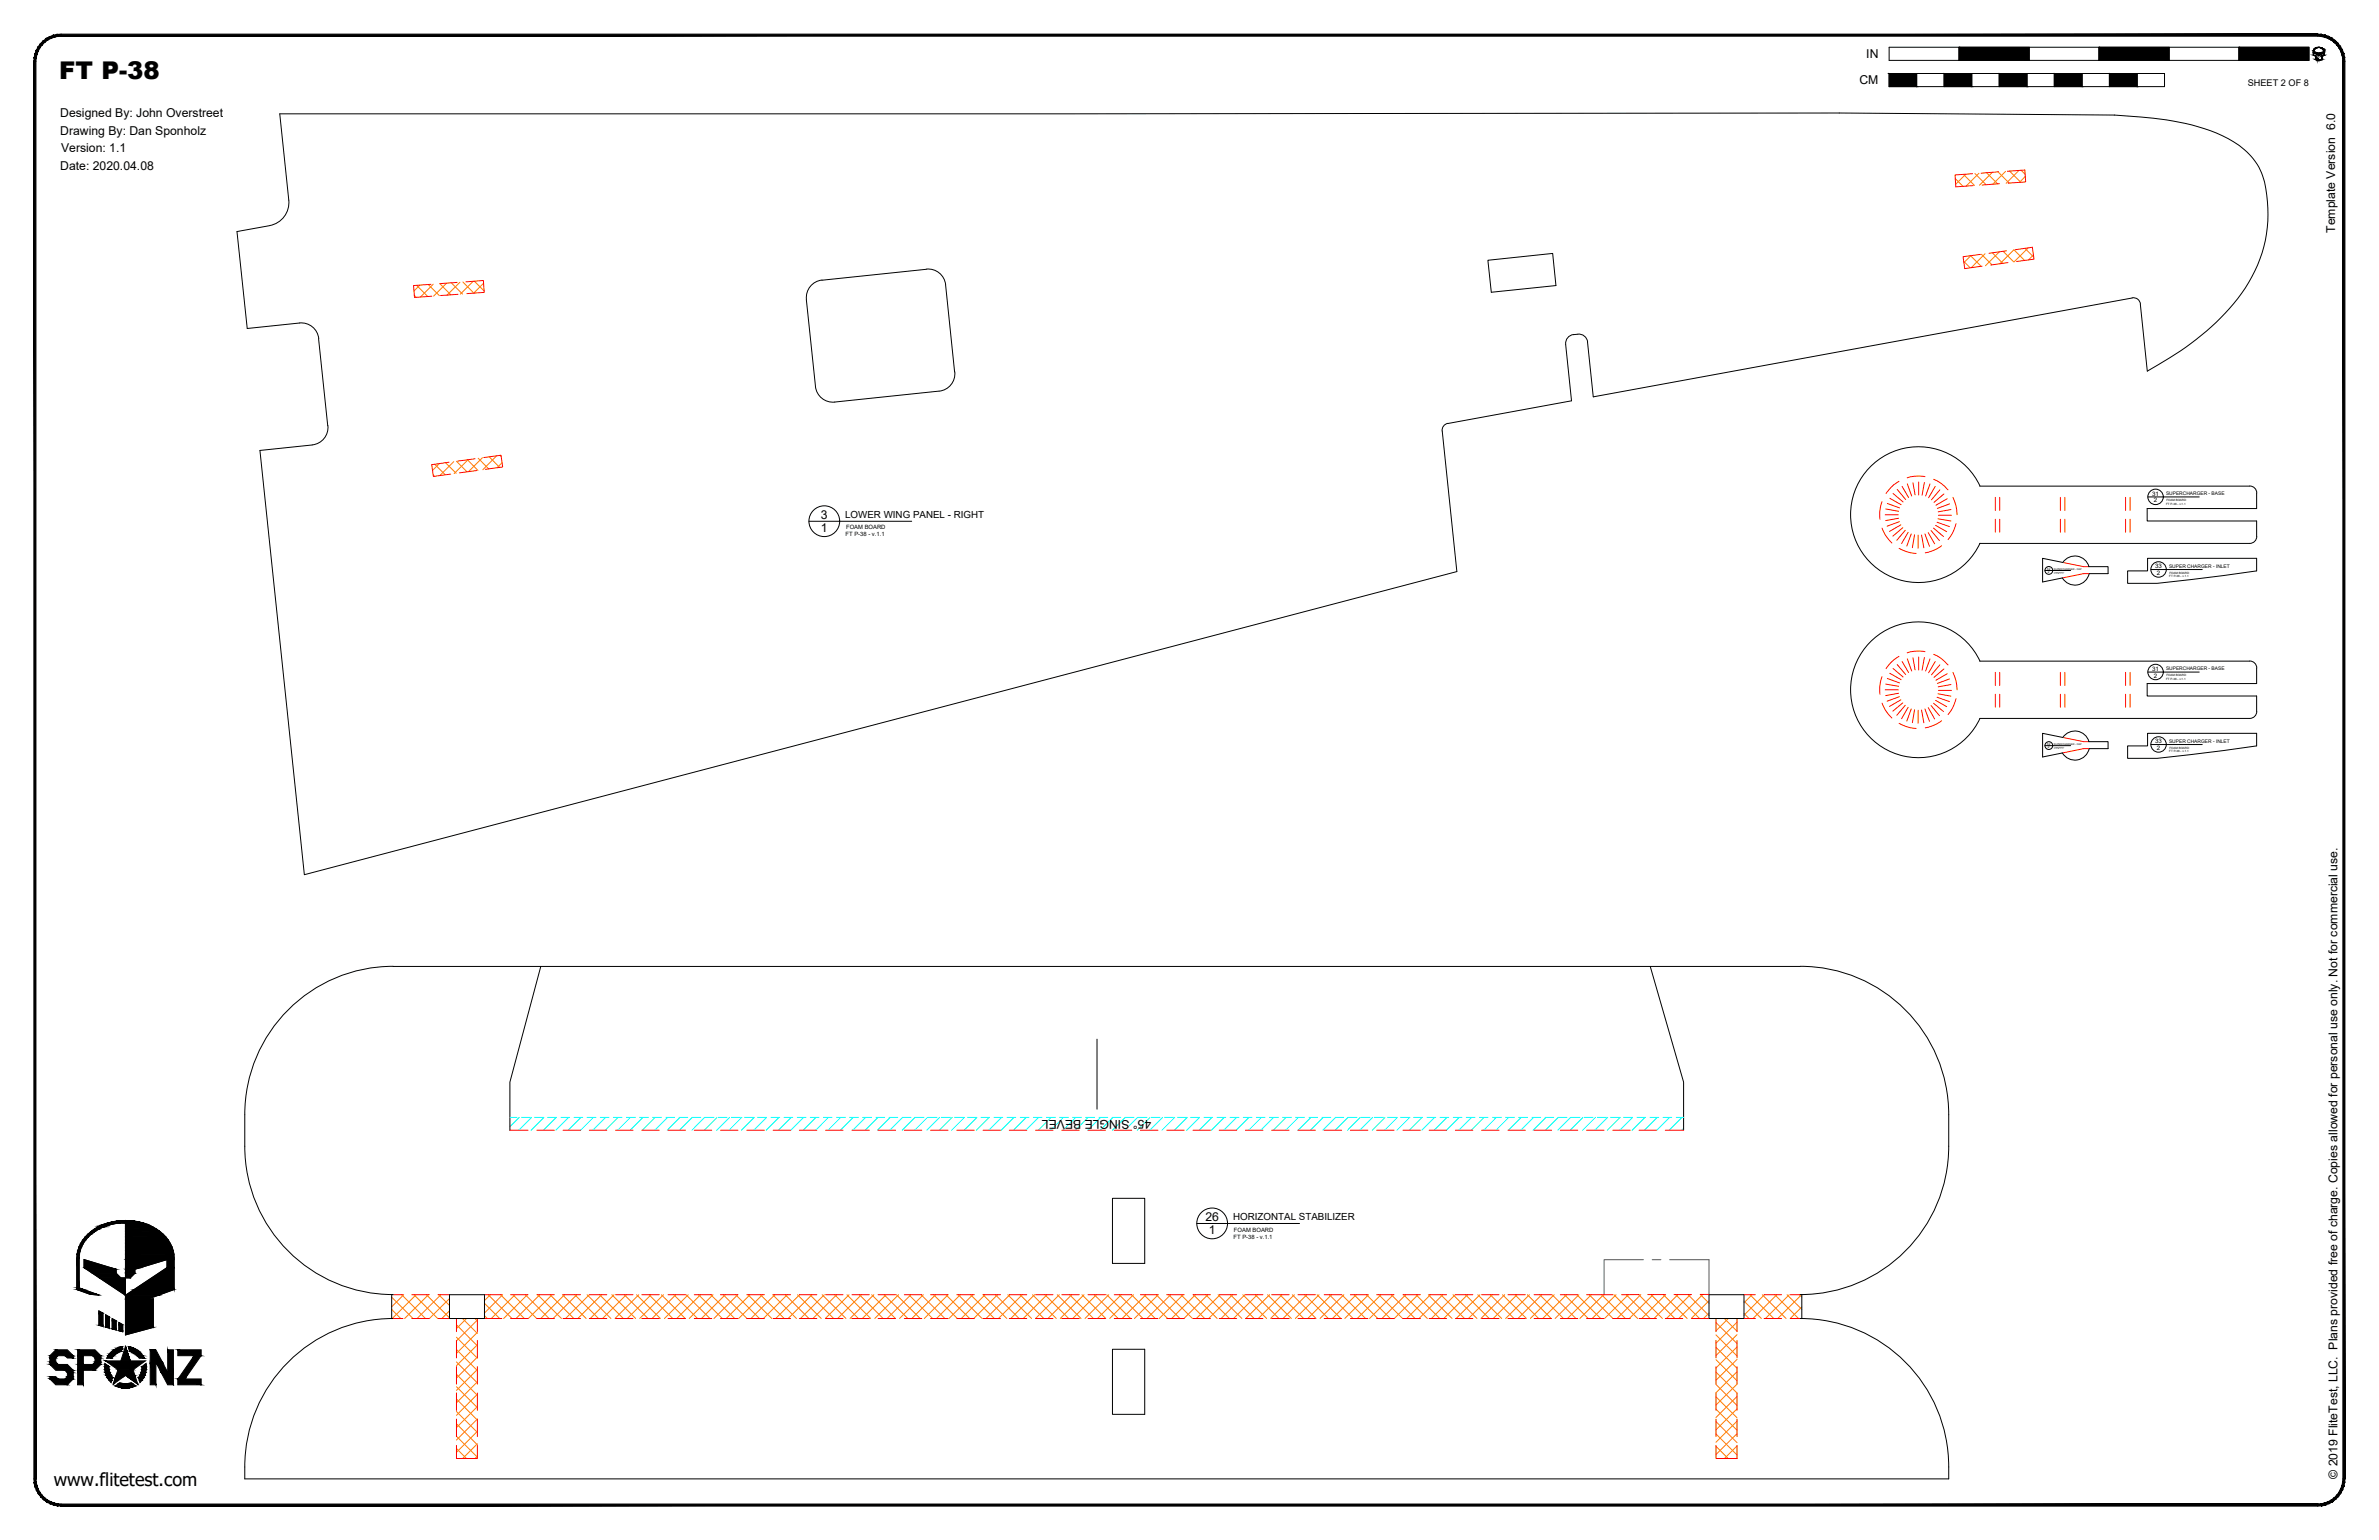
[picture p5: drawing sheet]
<svg xmlns="http://www.w3.org/2000/svg" width="864mm" height="559mm" viewBox="0 0 864 559" stroke-linecap="round" stroke-linejoin="round" font-family="sans-serif">
<defs><g id="words">
<text font-size="8.9" x="21.5" y="28.8">FT P-38</text>
<text font-size="6.6" x="19.5" y="539.1">www.flitetest.com</text>
<g font-size="4.4">
<text x="677.5" y="21.1">IN</text>
<text x="675" y="30.6">CM</text>
<text x="21.9" y="42.5">Designed By: John Overstreet</text>
<text x="21.9" y="48.9">Drawing By: Dan Sponholz</text>
<text x="22.2" y="55.3">Version: 1.1</text>
<text x="21.9" y="61.7">Date: 2020.04.08</text>
<text x="847.7" y="84.5" transform="rotate(-90 847.7 84.5)">Template Version 6.0</text>
<text x="298" y="188.4">3</text>
<text x="298" y="193.1">1</text>
<text x="417.9" y="406.2" transform="rotate(-180 417.9 406.2)">45° SINGLE BEVEL</text>
<text x="437.6" y="443.2">26</text>
<text x="438.8" y="447.9">1</text>
<text x="848.5" y="536.6" transform="rotate(-90 848.5 536.6)">© 2019 FliteTest, LLC. Plans provided free of charge. Copies allowed for personal use only. Not for commercial use.</text>
</g>
<g font-size="3.5">
<text x="306.8" y="188">LOWER WING PANEL - RIGHT</text>
<text x="447.6" y="442.9">HORIZONTAL STABILIZER</text>
</g>
<text font-size="3.3" x="816" y="31.1">SHEET 2 OF 8</text>
<g font-size="2.2">
<text x="781.2" y="179.9">31</text>
<text x="781.8" y="182.3">2</text>
<text x="782.3" y="206.3">33</text>
<text x="783" y="208.6">2</text>
<text x="781.2" y="243.5">31</text>
<text x="781.8" y="245.9">2</text>
<text x="782.3" y="269.8">33</text>
<text x="783" y="272.1">2</text>
</g>
<g font-size="2.1">
<text x="306.9" y="194.6">FT P-38 - v.1.1</text>
<text x="307.1" y="192.1">FOAM BOARD</text>
<text x="447.8" y="449.4">FT P-38 - v.1.1</text>
<text x="447.9" y="446.9">FOAM BOARD</text>
</g>
<g font-size="1.8">
<text x="786.3" y="179.8">SUPERCHARGER - BASE</text>
<text x="787.4" y="206.1">SUPER CHARGER - INLET</text>
<text x="786.3" y="243.3">SUPERCHARGER - BASE</text>
<text x="787.4" y="269.6">SUPER CHARGER - INLET</text>
</g>
<g font-size="1.1">
<text x="786.3" y="183.1">FT P-38 - v.1.1</text>
<text x="786.4" y="181.8">FOAM BOARD</text>
<text x="743.1" y="206.8">32</text>
<text x="743.4" y="208">2</text>
<text x="787.5" y="209.4">FT P-38 - v.1.1</text>
<text x="787.5" y="208.1">FOAM BOARD</text>
<text x="786.4" y="245.3">FOAM BOARD</text>
<text x="786.3" y="246.6">FT P-38 - v.1.1</text>
<text x="743.1" y="270.4">32</text>
<text x="743.4" y="271.6">2</text>
<text x="787.5" y="272.9">FT P-38 - v.1.1</text>
<text x="787.5" y="271.6">FOAM BOARD</text>
</g>
<g font-size=".9">
<text x="745.6" y="206.8">SUPERCHARGER - CAP</text>
<text x="745.6" y="270.3">SUPERCHARGER - CAP</text>
</g>
<g font-size=".5">
<text x="745.7" y="208.4">FT P-38 - v.1.1</text>
<text x="745.7" y="207.8">FOAM BOARD</text>
<text x="745.7" y="271.9">FT P-38 - v.1.1</text>
<text x="745.7" y="271.3">FOAM BOARD</text>
</g>
</g></defs>
<!-- layer: 05 REFERENCE -->
<path d="M596.6 457.1h-14.3v12.7M599.7 457.1h3.2M606.1 457.1h14.3v12.6" fill="none" stroke="#0f0" stroke-width=".36"/>
<!-- layer: 01 CUT -->
<g fill="none" stroke="#000" stroke-width=".36">
<path d="M97.8 81.9l-11.8 2.1 3.7 35.2 19-2M97.9 81.9a8.5 8.5 0 0 0 6.9-9.3l-3.2-31.3 566.1-.3 99.9 .8a137.4 137.4 0 0 1 28 3.5 46.2 46.2 0 0 1 20 9.7 22.5 22.5 0 0 1 7.3 15.8 50.8 50.8 0 0 1-15.2 42.9 109.9 109.9 0 0 1-28.2 21l-2.5-24.3M336.3 97.7l-37.9 3.9a6.4 6.4 0 0 0-5.7 7M336.3 97.6a6.4 6.4 0 0 1 7 5.7M540.1 94.4l23.5-2.4 1.2 11.6-23.4 2.4zM108.7 117.2a6.4 6.4 0 0 1 7 5.7M292.7 108.7l3.3 31.5a6.4 6.4 0 0 0 7 5.7l37.9-4M343.3 103.4l3.2 31.6M774 108.1l-195.6 35.9-2.1-19.9M774 108.1a2.56 2.56 0 0 1 3 2.2M115.6 122.9l3.4 31.6M346.6 134.9a6.4 6.4 0 0 1-5.7 7"/>
<path d="M568.3 125l2.2 20.4-44.9 8.2-1 .4-.7 .8-.4 1.6 5.4 51-418.4 110-16.1-154 19-2a6.4 6.4 0 0 0 5.6-7M572.8 121.3a3.5 3.5 0 0 0-4.4 3.6M572.8 121.2a3.2 3.2 0 0 1 3.5 2.9M718.7 176.4h97.9M718.7 176.3a24.6 24.6 0 0 0-37.6-8.9 24.6 24.6 0 0 0 0 38.7 24.6 24.6 0 0 0 37.6-9M816.7 176.3l1.6 .6 .7 .9 .2 1.1M819.2 178.9v5.6h-39.8v4.5h39.8v6.2l-.9 1.4-1 .5-98.6 .1M748.8 204.1l-7.3-1.5v8.6l7.1-1.5M748.9 204.1a5.3 5.3 0 0 1 5.2-2.3 5.3 5.3 0 0 1 4.2 3.8M758.3 205.6h7v2.5h-6.9M758.4 208.1a5.3 5.3 0 0 1-4.3 4.1 5.3 5.3 0 0 1-5.5-2.5M772.3 207.2h7.3v-4.6h39.6v4.6l-12 1.6-24.1 2.9h-10.8z"/>
<path d="M718.7 239.9l98-.1 1.6 .6a2.33 2.33 0 0 1 .9 2v5.6h-39.8v4.6h39.8v5.6M718.7 239.9a24.6 24.6 0 0 0-37.6-8.9 24.6 24.6 0 0 0 0 38.6 24.6 24.6 0 0 0 37.6-8.9M819.2 258.1l-.2 1.2-.7 .8-1.6 .6h-98M748.8 267.6l-7.3-1.5v8.6l7.1-1.5M748.9 267.6a5.3 5.3 0 0 1 5.2-2.3 5.3 5.3 0 0 1 4.2 3.8M758.3 269.1h7v2.6h-6.9M758.4 271.6a5.3 5.3 0 0 1-4.3 4.2 5.3 5.3 0 0 1-5.5-2.6M772.3 270.7h7.3v-4.6h39.6v4.6l-12 1.6-24.1 2.9h-10.8zM196.3 350.7l-11.2 42v17.4M599.1 350.7l12.1 42v17.4M398.2 377.1v25.4M403.8 434.8h11.7v23.6h-11.7z"/>
<path d="M142.2 469.8v8.6M142.7 469.7a53.9 53.9 0 0 1-53.8-53.8 81.2 81.2 0 0 1 1.9-25.7 53.9 53.9 0 0 1 51.9-39.6l510.8 .1a53.8 53.8 0 0 1 53.9 53.8 81.2 81.2 0 0 1-1.9 25.7 53.9 53.9 0 0 1-51.9 39.5M142.7 478.4a54.1 54.1 0 0 0-53.8 58.2h618.5a54.1 54.1 0 0 0-53.8-58.2M163.2 469.8h12.7v8.6h-12.7zM620.4 469.8h12.7v8.6h-12.7zM654.1 469.8v8.6M403.8 489.6h11.7v23.6h-11.7z"/>
</g>
<!-- layer: 04 BEVEL -->
<g fill="none" stroke="#0ff" stroke-width=".36">
<path d="M185.1 405.5h2.6M188.5 405.5l-3.4 3.3M189.3 405.5h3.2M192.9 405.5l-4.6 4.6M194.1 405.5h3.2M197.5 405.5l-4.7 4.6M198.8 405.5h3.2M201.9 405.5l-4.6 4.6M203.6 405.5h3.2M206.4 405.5l-4.6 4.6M208.4 405.5h3.1M210.9 405.5l-4.7 4.6"/>
<path d="M213.1 405.5h3.2M215.4 405.5l-4.7 4.6M217.9 405.5h3.2M219.9 405.5l-4.7 4.6M222.7 405.5h3.1M224.4 405.5l-4.7 4.6M227.4 405.5h3.2M228.9 405.5l-4.7 4.6M232.2 405.5h3.2M233.4 405.5l-4.7 4.6M236.9 405.5h3.2M237.8 405.5l-4.6 4.6"/>
<path d="M241.7 405.5h3.2M242.4 405.5l-4.7 4.6M246.5 405.5h3.1M246.8 405.5l-4.6 4.6M251.2 405.5h3.2M251.3 405.5l-4.6 4.6M255.8 405.5l-4.6 4.6M256 405.5h3.2M260.3 405.5l-4.7 4.6M260.8 405.5h3.1M264.8 405.5l-4.6 4.6M265.5 405.5h3.2"/>
<path d="M269.3 405.5l-4.7 4.6M270.3 405.5h3.2M273.8 405.5l-4.7 4.6M275 405.5h3.3l-4.7 4.6M279.9 405.5h3.1M282.8 405.5l-4.7 4.6M284.6 405.5h3.2M287.2 405.5l-4.6 4.6M289.4 405.5h3.2M291.8 405.5l-4.7 4.6M294.1 405.5h3.2M296.2 405.5l-4.6 4.6"/>
<path d="M298.9 405.5h3.2M300.7 405.5l-4.6 4.6M303.7 405.5h3.1M305.2 405.5l-4.7 4.6M308.4 405.5h3.2M309.7 405.5l-4.6 4.6M313.2 405.5h3.2M314.2 405.5l-4.7 4.6M318 405.5h3.1M318.7 405.5l-4.7 4.6M322.7 405.5h3.2M323.2 405.5l-4.7 4.6"/>
<path d="M327.5 405.5h3.2M327.7 405.5l-4.7 4.6M332.1 405.5l-4.6 4.6M332.2 405.5h3.2M336.7 405.5l-4.7 4.6M337 405.5h3.2M341.1 405.5l-4.6 4.6M341.8 405.5h3.1M345.6 405.5l-4.6 4.6M346.5 405.5h3.2M350.1 405.5l-4.7 4.6M351.3 405.5h3.2"/>
<path d="M354.6 405.5l-4.6 4.6M356.1 405.5h3.1M359.1 405.5l-4.7 4.6M360.8 405.5h3.2M363.6 405.5l-4.7 4.6M365.6 405.5h3.2M368.1 405.5l-4.7 4.6M370.3 405.5h3.2M372.6 405.5l-4.7 4.6M375.1 405.5h3.2M377 405.5l-4.6 4.6M379.9 405.5h3.1"/>
<path d="M381.6 405.5l-4.7 4.6M384.6 405.5h3.2M386 405.5l-4.6 4.6M389.4 405.5h3.2M390.5 405.5l-4.6 4.6M394.2 405.5h3.1M395 405.5l-4.6 4.6M398.9 405.5h3.2M399.5 405.5l-4.6 4.6M403.7 405.5h3.2M404 405.5l-4.6 4.6M411.6 405.5h-3.1l-4.7 4.6"/>
<path d="M413 405.5l-4.7 4.6M413.2 405.5h3.2M417.5 405.5l-4.7 4.6M418 405.5h3.1M422 405.5l-4.7 4.6M422.7 405.5h3.2M426.5 405.5l-4.7 4.6M427.5 405.5h3.2M431 405.5l-4.7 4.6M432.3 405.5h3.1l-4.6 4.6M437 405.5h3.2M440 405.5l-4.7 4.6"/>
<path d="M441.8 405.5h3.2M444.4 405.5l-4.6 4.6M446.5 405.5h3.2M448.9 405.5l-4.6 4.6M451.3 405.5h3.2M453.4 405.5l-4.7 4.6M456.1 405.5h3.2M457.9 405.5l-4.7 4.6M460.8 405.5h3.2M462.4 405.5l-4.7 4.6M465.6 405.5h3.2M466.9 405.5l-4.7 4.6"/>
<path d="M470.4 405.5h3.1M471.4 405.5l-4.7 4.6M475.1 405.5h3.2M475.9 405.5l-4.7 4.6M479.9 405.5h3.2M480.3 405.5l-4.6 4.6M484.7 405.5h3.1M484.8 405.5l-4.6 4.6M489.3 405.5l-4.6 4.6M489.4 405.5h3.2M493.8 405.5l-4.6 4.6M494.2 405.5h3.2"/>
<path d="M498.3 405.5l-4.7 4.6M498.9 405.5h3.2M502.8 405.5l-4.7 4.6M503.7 405.5h3.2M507.3 405.5l-4.7 4.6M508.5 405.5h3.1M511.8 405.5l-4.7 4.6M513.2 405.5h3.2M516.3 405.5l-4.7 4.6M518 405.5h3.2M520.8 405.5l-4.7 4.6M522.8 405.5h3.1"/>
<path d="M525.2 405.5l-4.6 4.6M527.5 405.5h3.2M529.7 405.5l-4.6 4.6M532.3 405.5h3.2M534.2 405.5l-4.7 4.6M537 405.5h3.2M538.7 405.5l-4.6 4.6M541.8 405.5h3.2M543.2 405.5l-4.6 4.6M546.6 405.5h3.1M547.7 405.5l-4.7 4.6M551.3 405.5h3.2"/>
<path d="M552.2 405.5l-4.6 4.6M556.1 405.5h3.2M556.7 405.5l-4.7 4.6M560.9 405.5h3.1M561.2 405.5l-4.7 4.6M568.8 405.5h-3.1l-4.7 4.6M570.2 405.5l-4.7 4.6M570.4 405.5h3.2M574.6 405.5l-4.6 4.6M575.1 405.5h3.2M579.2 405.5l-4.7 4.6M579.9 405.5h3.2"/>
<path d="M583.6 405.5l-4.6 4.6M584.7 405.5h3.1M588.1 405.5l-4.6 4.6M589.4 405.5h3.2l-4.7 4.6M594.2 405.5h3.2M597.1 405.5l-4.6 4.6M599 405.5h3.1M601.6 405.5l-4.7 4.6M603.7 405.5h3.2M606.1 405.5l-4.7 4.6M608.5 405.5h2.7M610.6 405.5l-4.7 4.6"/>
<path d="M611.2 409.4l-.8 .7"/>
</g>
<!-- layer: 06 CAVITY -->
<g fill="none" stroke="#ff7f00" stroke-width=".36">
<path d="M709.8 64.8l2.8 2.8M712.8 63.3l4 4M713.6 63.2l-3.7 3.7M716.9 63l4 4M718.4 62.9l-4.7 4.7M721.1 62.7l4.1 4M723.2 62.5l-4.6 4.7M725.3 62.4l4 4M728 62.2l-4.6 4.7M729.5 62.1l4.1 4M732.9 61.8l-4.7 4.7M733.7 61.8l1.4 1.4"/>
<path d="M735.2 64l-2.1 2.2M712.9 94.8l2.3 2.4M715.3 92.8l3.9 3.8M715.4 92.8l-2.5 2.5M719.3 92.3l3.8 3.8M720.6 92.1l-5 5M723.2 91.7l3.9 3.9M725.8 91.4l-5 5M727.2 91.2l3.8 3.8M731 90.7l-5 5M731.1 90.7l3.8 3.8M735.1 90.1l3.2 3.2"/>
<path d="M736.2 90l-5 5M738.2 92.5l-1.8 1.8M150.4 107.1l.7 .8M151.3 103.6l4 4M152.4 103.5l-2.1 2.1M155.4 103.2l4.1 4.1M157.3 103.1l-4.7 4.7M159.6 102.9l4.1 4.1M162.1 102.8l-4.7 4.6M163.8 102.6l4.1 4.1M166.9 102.4l-4.6 4.7M168 102.3l4.1 4.1"/>
<path d="M171.8 102.1l-4.7 4.6M172.2 102l3.5 3.6M175.5 102.8l-3.5 3.6M157.3 172.4l.4 .4M157.8 168.5l3.8 3.8M159.5 168.2l-2.5 2.5M161.7 167.9l3.9 3.8M164.7 167.5l-5.1 5.1M165.7 167.4l3.8 3.8M169.7 166.8l3.8 3.9M169.9 166.8l-5 5M173.6 166.3l3.8 3.8"/>
<path d="M175.1 166.1l-5 5M177.6 165.7l3.8 3.9M180.3 165.4l-5 5M181.5 165.2l.5 .5M182.3 167.9l-1.9 1.8M142.2 475.2l3.3 3.2M142.2 470.7l7.7 7.7M145.8 469.8l8.6 8.6M146.6 469.8l-4.4 4.4M150.3 469.8l8.6 8.6M151.1 469.8l-8.7 8.6M154.8 469.8l8.4 8.4"/>
<path d="M155.5 469.8l-8.6 8.6M159.3 469.8l3.9 3.9M160 469.8l-8.6 8.6M163.2 471.2l-7.3 7.2M163.2 475.7l-2.8 2.7M167.9 478.4l5.4 5.4M169.4 478.4l-3.7 3.7M172.4 478.4l.9 1M173.3 479l-7.6 7.6M175.9 477.4l1 1M175.9 472.9l5.5 5.5M177.2 469.8l8.6 8.6"/>
<path d="M178 469.8l-2.1 2.1M181.7 469.8l8.7 8.6M182.5 469.8l-6.6 6.6M186.2 469.8l8.6 8.6M187 469.8l-8.6 8.6M190.7 469.8l8.6 8.6M191.4 469.8l-8.6 8.6M195.2 469.8l8.6 8.6M196 469.8l-8.7 8.6M199.7 469.8l8.6 8.6M200.4 469.8l-8.6 8.6M204.1 469.8l8.7 8.6"/>
<path d="M204.9 469.8l-8.6 8.6M208.7 469.8l8.6 8.6M209.4 469.8l-8.6 8.6M213.1 469.8l8.7 8.6M213.9 469.8l-8.6 8.6M217.6 469.8l8.7 8.6M218.4 469.8l-8.6 8.6M222.1 469.8l8.6 8.6M222.9 469.8l-8.6 8.6M226.6 469.8l8.7 8.6M227.4 469.8l-8.7 8.6M231.1 469.8l8.6 8.6"/>
<path d="M231.9 469.8l-8.6 8.6M235.6 469.8l8.6 8.6M236.3 469.8l-8.6 8.6M240.1 469.8l8.7 8.6M240.9 469.8l-8.7 8.6M244.6 469.8l8.6 8.6M245.3 469.8l-8.6 8.6M249 469.8l8.7 8.6M249.8 469.8l-8.6 8.6M253.6 469.8l8.6 8.6M254.3 469.8l-8.6 8.6M258 469.8l8.7 8.6"/>
<path d="M258.8 469.8l-8.6 8.6M262.5 469.8l8.7 8.6M263.3 469.8l-8.6 8.6M267.1 469.8l8.6 8.6M267.8 469.8l-8.6 8.6M271.5 469.8l8.7 8.6M272.3 469.8l-8.7 8.6M276 469.8l8.7 8.6M276.8 469.8l-8.7 8.6M280.5 469.8l8.6 8.6M281.3 469.8l-8.7 8.6M285 469.8l8.6 8.6"/>
<path d="M285.8 469.8l-8.7 8.6M289.5 469.8l8.6 8.6M290.3 469.8l-8.7 8.6M294 469.8l8.6 8.6M294.7 469.8l-8.6 8.6M298.5 469.8l8.6 8.6M299.3 469.8l-8.7 8.6M303 469.8l8.6 8.6M303.7 469.8l-8.6 8.6M307.4 469.8l8.7 8.6M308.2 469.8l-8.6 8.6M312 469.8l8.6 8.6"/>
<path d="M312.7 469.8l-8.6 8.6M316.4 469.8l8.7 8.6M317.2 469.8l-8.6 8.6M320.9 469.8l8.7 8.6M321.7 469.8l-8.7 8.6M325.4 469.8l8.6 8.6M326.2 469.8l-8.6 8.6M329.9 469.8l8.6 8.6M330.7 469.8l-8.7 8.6M334.4 469.8l8.6 8.6M335.2 469.8l-8.7 8.6M338.9 469.8l8.6 8.6"/>
<path d="M339.6 469.8l-8.6 8.6M343.4 469.8l8.6 8.6M344.2 469.8l-8.7 8.6M347.9 469.8l8.6 8.6M348.6 469.8l-8.6 8.6M352.3 469.8l8.7 8.6M353.1 469.8l-8.6 8.6M356.9 469.8l8.6 8.6M357.6 469.8l-8.6 8.6M361.3 469.8l8.7 8.6M362.1 469.8l-8.6 8.6M365.8 469.8l8.7 8.6"/>
<path d="M366.6 469.8l-8.7 8.6M370.3 469.8l8.6 8.6M371.1 469.8l-8.6 8.6M374.8 469.8l8.6 8.6M375.6 469.8l-8.7 8.6M379.3 469.8l8.7 8.6M380.1 469.8l-8.7 8.6M383.8 469.8l8.6 8.6M384.5 469.8l-8.6 8.6M388.3 469.8l8.6 8.6M389.1 469.8l-8.7 8.6M392.8 469.8l8.6 8.6"/>
<path d="M393.5 469.8l-8.6 8.6M397.2 469.8l8.7 8.6M398 469.8l-8.6 8.6M401.8 469.8l8.6 8.6M402.5 469.8l-8.6 8.6M406.3 469.8l8.6 8.6M407 469.8l-8.6 8.6M410.7 469.8l8.7 8.6M411.5 469.8l-8.7 8.6M415.2 469.8l8.7 8.6M416 469.8l-8.6 8.6M419.7 469.8l8.6 8.6"/>
<path d="M420.5 469.8l-8.7 8.6M424.2 469.8l8.7 8.6M425 469.8l-8.7 8.6M428.7 469.8l8.6 8.6M429.5 469.8l-8.7 8.6M433.2 469.8l8.6 8.6M433.9 469.8l-8.6 8.6M437.7 469.8l8.6 8.6M438.5 469.8l-8.7 8.6M442.2 469.8l8.6 8.6M442.9 469.8l-8.6 8.6M446.6 469.8l8.7 8.6"/>
<path d="M447.4 469.8l-8.6 8.6M451.2 469.8l8.6 8.6M451.9 469.8l-8.6 8.6M455.6 469.8l8.7 8.6M456.4 469.8l-8.6 8.6M460.1 469.8l8.7 8.6M460.9 469.8l-8.6 8.6M464.6 469.8l8.6 8.6M465.4 469.8l-8.6 8.6M469.1 469.8l8.7 8.6M469.9 469.8l-8.7 8.6M473.6 469.8l8.6 8.6"/>
<path d="M474.4 469.8l-8.7 8.6M478.1 469.8l8.6 8.6M478.8 469.8l-8.6 8.6M482.6 469.8l8.6 8.6M483.4 469.8l-8.7 8.6M487.1 469.8l8.6 8.6M487.8 469.8l-8.6 8.6M491.5 469.8l8.7 8.6M492.3 469.8l-8.6 8.6M496.1 469.8l8.6 8.6M496.8 469.8l-8.6 8.6M500.5 469.8l8.7 8.6"/>
<path d="M501.3 469.8l-8.6 8.6M505 469.8l8.7 8.6M505.8 469.8l-8.6 8.6M509.5 469.8l8.6 8.6M510.3 469.8l-8.6 8.6M514 469.8l8.7 8.6M514.8 469.8l-8.7 8.6M518.5 469.8l8.6 8.6M519.3 469.8l-8.7 8.6M523 469.8l8.6 8.6M523.7 469.8l-8.6 8.6M527.5 469.8l8.6 8.6"/>
<path d="M528.3 469.8l-8.7 8.6M532 469.8l8.6 8.6M532.7 469.8l-8.6 8.6M536.4 469.8l8.7 8.6M537.2 469.8l-8.6 8.6M541 469.8l8.6 8.6M541.7 469.8l-8.6 8.6M545.4 469.8l8.7 8.6M546.2 469.8l-8.6 8.6M549.9 469.8l8.7 8.6M550.7 469.8l-8.6 8.6M554.5 469.8l8.6 8.6"/>
<path d="M555.2 469.8l-8.6 8.6M558.9 469.8l8.7 8.6M559.7 469.8l-8.7 8.6M563.4 469.8l8.7 8.6M564.2 469.8l-8.7 8.6M567.9 469.8l8.6 8.6M568.7 469.8l-8.7 8.6M572.4 469.8l8.6 8.6M573.2 469.8l-8.7 8.6M576.9 469.8l8.6 8.6M577.7 469.8l-8.7 8.6M581.4 469.8l8.6 8.6"/>
<path d="M582.1 469.8l-8.6 8.6M585.9 469.8l8.6 8.6M586.7 469.8l-8.7 8.6M590.3 469.8l8.7 8.6M591.1 469.8l-8.6 8.6M594.8 469.7l8.7 8.7M595.6 469.7l-8.6 8.7M599.3 469.7l8.7 8.7M600.1 469.7l-8.6 8.7M603.8 469.7l8.6 8.7M604.7 469.7l-8.7 8.7M608.3 469.7l8.7 8.7"/>
<path d="M609.1 469.7l-8.7 8.7M612.7 469.7l7.7 7.7M613.6 469.7l-8.6 8.7M617.2 469.7l3.2 3.2M618.2 469.7l-8.8 8.7M620.4 472l-6.5 6.4M620.4 476.4l-2 2M622.9 479.9l7.7 7.6M625.9 478.4l4.7 4.6M627.4 478.4l-4.5 4.5M630.4 478.4l.2 .1M630.6 479.8l-7.7 7.6"/>
<path d="M633.1 476.6l1.8 1.8M633.1 472.1l6.3 6.3M635.3 469.8l8.6 8.6M636 469.8l-2.9 2.9M639.7 469.8l8.7 8.6M640.5 469.8l-7.4 7.4M644.3 469.8l8.6 8.6M645 469.8l-8.6 8.6M648.7 469.8l5.4 5.3M649.5 469.8l-8.6 8.6M653.2 469.8l.9 .8M654 469.8l-8.7 8.6"/>
<path d="M654.1 474.2l-4.2 4.2M165.7 498.7l7.6 7.6M165.7 494.2l7.6 7.6M165.7 489.7l7.6 7.6M165.7 485.2l7.6 7.6M165.7 480.7l7.6 7.7M173.3 488l-7.6 7.5M173.3 496.9l-7.6 7.6M173.3 483.4l-7.6 7.7M173.3 492.4l-7.6 7.7M622.9 488.9l7.7 7.6M622.9 497.9l7.7 7.6"/>
<path d="M622.9 493.4l7.7 7.6M622.9 484.4l7.7 7.6M630.6 488.7l-7.7 7.7M630.6 497.7l-7.7 7.7M630.6 484.3l-7.7 7.6M630.6 493.3l-7.7 7.6M165.7 516.6l7.6 7.7M165.7 512.2l7.6 7.6M165.7 507.7l7.6 7.6M165.7 503.2l7.6 7.6M173.3 501.4l-7.6 7.6M173.3 505.9l-7.6 7.7"/>
<path d="M173.3 510.4l-7.6 7.6M173.3 514.9l-7.6 7.6M173.3 519.4l-7.6 7.6M622.9 515.8l7.7 7.7M622.9 511.3l7.7 7.7M622.9 506.9l7.7 7.5M622.9 502.3l7.7 7.7M630.6 502.2l-7.7 7.6M630.6 506.7l-7.7 7.6M630.6 511.2l-7.7 7.6M630.6 515.7l-7.7 7.6M165.7 525.6l3.6 3.6"/>
<path d="M165.7 521.1l7.6 7.6M173.3 528.4l-.9 .8M173.3 523.9l-5.4 5.3M622.9 524.8l4.4 4.4M622.9 520.3l7.7 7.6M630.6 520.2l-7.7 7.6M630.6 524.7l-4.6 4.5M630.6 529.2h-.1"/>
</g>
<!-- layer: 02 SCORE -->
<g fill="none" stroke="#f00" stroke-width=".36">
<path d="M716 63l-6.3 .5 .3 4.3 6.3-.4M725.5 62.3l-6.3 .5M725.8 66.7l-6.3 .5M728.7 62.1l6.3-.4 .3 4.3-6.3 .5M718.9 92.3l-6.3 .8 .6 4.4 6.3-.9M728.3 91l-6.3 .9M728.9 95.3l-6.3 .9M731.5 90.6l6.3-.9 .6 4.3-6.3 .9M156.5 103.2l-6.4 .4 .4 4.3 6.3-.4M165.9 102.5l-6.3 .4M166.3 106.8l-6.4 .4M169.1 102.3l6.4-.5 .3 4.3-6.3 .4"/>
<path d="M163 167.7l-6.3 .9 .6 4.3 6.3-.9M172.4 166.5l-6.3 .8M173 170.7l-6.3 .9M175.6 166l6.3-.8 .6 4.3-6.3 .8M687.2 179.1l3.6 3.1M688.7 177.6l3.1 3.7M689.3 174.7a12.2 12.2 0 0 0-4.7 4.4M690.5 176.5l2.3 4M692.4 175.6l1.6 4.4M694.4 175.2l.8 4.4M696.5 174.9v4.7M698.6 175.1l-.9 4.6"/>
<path d="M698.8 173a12.4 12.4 0 0 0-6.5 .4M700.6 175.6l-1.6 4.4M701.9 173.9a13.3 13.3 0 0 1 5.3 3.8M702.5 176.5l-2.4 4.1M704.2 177.7l-3 3.7M705.7 179.2l-3.7 3.1M683.2 182a13 13 0 0 0-.7 6.5M683.2 191.6a13.6 13.6 0 0 0 3.6 5.4M684.3 186.8h4.8M684.5 184.7l4.7 .8M685.1 182.7l4.4 1.6M686 180.8l4.1 2.3"/>
<path d="M689.2 188.1l-4.7 .8M689.4 199a13.2 13.2 0 0 0 6.2 1.8M689.5 189.3l-4.5 1.6M690 190.4l-4.1 2.4M690.7 191.5l-3.6 3.1M691.6 192.4l-3 3.6M692.7 193.2l-2.4 4M693.8 193.7l-1.6 4.5M695 194.1l-.8 4.6M696.3 194.2v4.7M697.5 194.1l.9 4.7M698.8 193.8l1.6 4.4"/>
<path d="M700 193.3l2.3 4M701 192.5l3 3.6M701.9 191.6l3.6 3.1M702.6 190.6l4.1 2.3M703.2 189.5l4.5 1.6M703.5 188.3l4.7 .7M703.7 187h4.7M704.8 198a12.8 12.8 0 0 1-5.9 2.6M706.9 181l-4.2 2.3M707.7 182.8l-4.4 1.7M708.2 184.9l-4.6 .8M708.9 180.5a14.5 14.5 0 0 1 1.5 6.3"/>
<path d="M710.1 190l-.1 .1a13.3 13.3 0 0 1-2.8 5.7M724.3 180.5v4.7M724.3 188.4v4.7M725.9 180.5v4.7M725.9 188.4v4.7M747.9 180.5v4.7M747.9 188.4v4.7M749.6 180.5v4.7M749.6 188.4v4.7M771.6 180.5v4.7M771.6 188.4v4.7M773.2 180.5v4.7"/>
<path d="M773.2 188.4v4.7M748.8 204.1l7.6 1.5h1.9M758.4 208.1h-2l-7.8 1.6M689.3 238.2a13.2 13.2 0 0 0-4.7 4.4M692.4 239.1l1.6 4.4M694.4 238.7l.8 4.4M696.5 238.4v4.7M698.6 238.6l-.9 4.6M698.8 236.5a12.4 12.4 0 0 0-6.5 .4M700.6 239.1l-1.6 4.4M701.9 237.4a12.9 12.9 0 0 1 5.3 3.9M683.2 245.5a13 13 0 0 0-.7 6.5"/>
<path d="M683.2 255.1a13.6 13.6 0 0 0 3.6 5.4M684.3 250.3h4.8M684.5 248.2l4.7 .8M685.1 246.2l4.4 1.6M686 244.3l4.1 2.3M687.2 242.6l3.6 3.1M688.7 241.1l3.1 3.7M689.2 251.6l-4.7 .8M689.5 252.8l-4.5 1.6M690 253.9l-4.1 2.4M690.5 240l2.3 4M690.7 255l-3.6 3.1"/>
<path d="M691.6 255.9l-3 3.6M692.7 256.7l-2.4 4.1M693.8 257.2l-1.6 4.5M695 257.6l-.8 4.6M696.3 257.7v4.7M697.5 257.6l.9 4.7M698.8 257.3l1.6 4.4M700 256.8l2.3 4.1M701 256l3 3.7M701.9 255.2l3.6 3M702.5 240l-2.4 4.1M702.6 254.1l4.1 2.3"/>
<path d="M703.2 253l4.5 1.6M703.5 251.8l4.7 .8M703.7 250.5h4.7M704.2 241.2l-3 3.7M705.7 242.7l-3.7 3.1M706.9 244.5l-4.2 2.3M707.7 246.3l-4.4 1.7M708.2 248.4l-4.6 .8M708.9 244a14.5 14.5 0 0 1 1.5 6.3M710.1 253.5l-.1 .1a13.3 13.3 0 0 1-2.8 5.7M724.3 244v4.7M724.3 251.9v4.7"/>
<path d="M725.9 244v4.7M725.9 251.9v4.7M747.9 244v4.7M747.9 251.9v4.7M749.6 244v4.7M749.6 251.9v4.7M771.6 244v4.7M771.6 251.9v4.7M773.2 244v4.7M773.2 251.9v4.7M689.4 262.5a13.2 13.2 0 0 0 6.2 1.8M704.8 261.5a12.8 12.8 0 0 1-5.9 2.6"/>
<path d="M748.8 267.6l7.6 1.5h1.9M758.4 271.7h-2l-7.8 1.5M185.1 410.1h6.6M194.9 410.1h6.3M204.4 410.1h6.3M213.9 410.1h6.4M223.4 410.1h6.4M233 410.1h6.3M242.5 410.1h6.3M252 410.1h6.4M261.5 410.1h6.4M271.1 410.1h6.4"/>
<path d="M280.7 410.1h6.3M290.2 410.1h6.3M299.7 410.1h6.4M309.2 410.1h6.4M318.8 410.1h6.3M328.3 410.1h6.3M337.8 410.1h6.4M347.3 410.1h6.4M356.9 410.1h6.3M366.4 410.1h6.3M375.9 410.1h6.4M385.4 410.1h6.4"/>
<path d="M395 410.1h6.3M404.5 410.1h6.3M414 410.1h6.4M423.5 410.1h6.4M433.1 410.1h6.3M442.6 410.1h6.3M452.1 410.1h6.4M461.6 410.1h6.4M471.2 410.1h6.3M480.7 410.1h6.3M490.2 410.1h6.4M499.7 410.1h6.4"/>
<path d="M509.3 410.1h6.3M518.8 410.1h6.3M528.3 410.1h6.4M537.8 410.1h6.4M547.4 410.1h6.3M556.9 410.1h6.3M566.4 410.1h6.4M575.9 410.1h6.4M585.5 410.1h6.3M595 410.1h6.3M604.5 410.1h6.7M142.2 469.8h4.1"/>
<path d="M142.2 478.4h4.1M149.5 469.8h6.3M149.5 478.4h6.3M159 469.8h4.2M159 478.4h4.2M165.7 478.4v4.8M173.3 478.4v4.8M175.9 469.8h6.3M175.9 478.4h6.3M185.3 469.8h6.4M185.3 478.4h6.4M194.9 469.8h6.3"/>
<path d="M194.9 478.4h6.3M204.4 469.8h6.3M204.4 478.4h6.3M213.9 469.8h6.4M213.9 478.4h6.4M223.4 469.8h6.4M223.4 478.4h6.4M233 469.8h6.3M233 478.4h6.3M242.5 469.8h6.3M242.5 478.4h6.3M252 469.8h6.4"/>
<path d="M252 478.4h6.4M261.5 469.8h6.4M261.5 478.4h6.4M271.1 469.8h6.4M271.1 478.4h6.4M280.7 469.8h6.3M280.7 478.4h6.3M290.2 469.8h6.3M290.2 478.4h6.3M299.7 469.8h6.4M299.7 478.4h6.4M309.2 469.8h6.4"/>
<path d="M309.2 478.4h6.4M318.8 469.8h6.3M318.8 478.4h6.3M328.3 469.8h6.3M328.3 478.4h6.3M337.8 469.8h6.4M337.8 478.4h6.4M347.3 469.8h6.4M347.3 478.4h6.4M356.9 469.8h6.3M356.9 478.4h6.3M366.4 469.8h6.3"/>
<path d="M366.4 478.4h6.3M375.9 469.8h6.4M375.9 478.4h6.4M385.4 469.8h6.4M385.4 478.4h6.4M395 469.8h6.3M395 478.4h6.3M404.5 469.8h6.3M404.5 478.4h6.3M414 469.8h6.4M414 478.4h6.4M423.5 469.8h6.4"/>
<path d="M423.5 478.4h6.4M433.1 469.8h6.3M433.1 478.4h6.3M442.6 469.8h6.3M442.6 478.4h6.3M452.1 469.8h6.4M452.1 478.4h6.4M461.6 469.8h6.4M461.6 478.4h6.4M471.2 469.8h6.3M471.2 478.4h6.3M480.7 469.8h6.3"/>
<path d="M480.7 478.4h6.3M490.2 469.8h6.4M490.2 478.4h6.4M499.7 469.8h6.4M499.7 478.4h6.4M509.3 469.8h6.3M509.3 478.4h6.3M518.8 469.8h6.3M518.8 478.4h6.3M528.3 469.8h6.4M528.3 478.4h6.4M537.8 469.8h6.4"/>
<path d="M537.8 478.4h6.4M547.4 469.8h6.3M547.4 478.4h6.3M556.9 469.8h6.3M556.9 478.4h6.3M566.4 469.8h6.4M566.4 478.4h6.4M575.9 469.8h9.6M575.9 478.4h6.4M585.5 478.4h6.3M595 478.4h6.3M595 469.7l-6.4 .1"/>
<path d="M598.2 469.7h6.3M604.5 478.4h6.4M607.7 469.7h6.3M614 478.4h6.4M617.2 469.7h3.2M622.9 478.4v4.8M630.6 478.4v4.8M633.1 469.8h4.1M633.1 478.4h4.1M640.4 469.8h6.3M640.4 478.4h6.3M649.9 469.8h4.2"/>
<path d="M649.9 478.4h4.2M165.7 486.4v6.3M165.7 495.9v6.3M173.3 486.4v6.3M173.3 495.9v6.3M622.9 486.4v6.3M622.9 495.9v6.3M630.6 486.4v6.3M630.6 495.9v6.3M165.7 505.4v6.4M165.7 514.9v6.4M173.3 505.4v6.4"/>
<path d="M173.3 514.9v6.4M622.9 505.4v6.4M622.9 514.9v6.4M630.6 505.4v6.4M630.6 514.9v6.4M165.7 524.5v4.7h7.6v-4.7M622.9 524.5v4.7h7.7v-4.7"/>
</g>
<!-- layer: 23 NOTES -->
<g fill="none" stroke="#000" stroke-width=".36">
<path d="M293.6 189.1h37.4M779.7 180.3h18.6M742.3 207h9.4M780.8 206.7h18.6M779.7 243.9h18.6M742.3 270.6h9.4M780.8 270.2h18.6M434.4 444h37.4"/>
<circle cx="299.2" cy="189.1" r="5.6"/>
<circle cx="782.5" cy="180.3" r="2.8"/>
<circle cx="743.7" cy="207" r="1.41"/>
<circle cx="783.6" cy="206.6" r="2.8"/>
<circle cx="782.5" cy="243.8" r="2.8"/>
<circle cx="743.7" cy="270.5" r="1.41"/>
<circle cx="783.6" cy="270.1" r="2.8"/>
<circle cx="440" cy="443.9" r="5.6"/>
</g>
<!-- layer: 21 FULL-SIZE -->
<g fill="none" stroke="#000" stroke-width=".36">
<path d="M685.8 17.1h25.4v4.8h-25.4zM711.2 17.1h25.4v4.8h-25.4zM736.6 17.1h25.4v4.8h-25.4zM762 17.1h25.4v4.8h-25.4zM787.4 17.1h25.4v4.8h-25.4zM812.8 17.1h25.4v4.8h-25.4zM840.1 18.8l1.3 .4 .2 .3 1.9-.7v.3l-1.7 1.2-1.7-1.2zM840.1 17.8a2.16 2.16 0 0 1 3.7 .9v1.3l-.9 .3v1.3l-1.1 .3-1.2-.3v-1.3l-.8-.3v-1.6zM840.1 18a2.05 2.05 0 0 1 3.6 .7v1.3l-.9 .3v1.2l-1 .3-.1-.3v.3l-.2-.5-.3 .4v-.5l-.2 .4v-.6l-.3 .5v-1.2l-.9-.3zM685.8 26.7h9.9v4.7h10.1v-4.7h9.9v4.7h10.1v-4.7h10v4.7h10v-4.7h10v4.7h9.9v-4.7h10.1v4.7h9.9v-4.7h-9.9v4.7h-10.1v-4.7h-9.9v4.7h-10v-4.7h-10v4.7h-10v-4.7h-10.1v4.7h-9.9v-4.7h-10.1v4.7h-9.9zM30.5 457l11.7 3.6v1.4l1.7 1.7h3.4l1.7-1.7v-1.4l11.6-3.6v3l-15.1 10-15-10zM45.5 442.9v41.5l10.2-2.7v-10.4l-2.4 .2 9.9-3.6v-11.4a13.5 13.5 0 0 0-9.4-12.1 21.2 21.2 0 0 0-22.8 4.4 11.7 11.7 0 0 0-3.1 7.7v11.4l4.8 1.7 3.2 .3-7.2-2.6v-10.8a13.3 13.3 0 0 1 10.3-11.8l3.2-.8 3.4-.2"/>
<path d="M35.9 475.7l1.5 .8v4.8l-1.5-.4zM38.3 477.1l1.4 .8v4.1l-1.4-.4zM40.7 478.5l1.5 .8v3.3l-1.5-.4zM43.2 479.9l1.4 .8v2.5l-1.4-.4z"/>
</g>
<g fill="#000" stroke="#000" stroke-width=".36">
<path d="M840.1 18.8l1.1 .3h-1.1zM840.4 17.6l-.2 .1zM840.7 19.5h2.1l-1 .8zM841.4 17.2h.7zM842.4 19.1l1.1-.3v.3zM843.5 20h.3zM841.4 21.8h.7zM842.5 21.6h.4zM842.8 20.3h.3zM30.5 457l9.6 3h-9.6zM43.9 442.9h1.6zM45.5 442.9h1.8z"/>
<path d="M27.9 467.9h2.5l4.8 1.7zM35.9 475.7l1.5 .8h-1.5zM35.9 476.5h1.5v4.4zM36.1 463.7h9.4v6.3zM38.3 477.1l1.4 .8h-1.4zM38.3 477.9h1.4v3.7zM40.7 478.5l1.5 .8h-1.5zM40.7 479.3h1.5v2.9zM43.2 479.9l1.4 .8h-1.4zM45.5 471.5h10.2v10.2zM53.3 471.5l2.4-.2v.2zM38.1 494.8l.4 .3h-.4z"/>
<path d="M43.2 480.7h1.4v2.1zM43.5 488.8l1.1-.2zM46.2 499.5h2.9l.9 2.6zM46.5 488.6l1.1 .2zM52.6 495.1l.4-.3 .1 .3zM54.5 489.8h2.1zM39.6 500.9h1l-.3 .8zM41.1 502.1h.3l-.3 .2zM43.1 502l.4-.3 1 .3zM46.6 502l1.1-.3 .4 .3zM50.3 500h1.8l-.6 .9z"/>
<path d="M20.8 12.5l1.4-.1v.7zM20.8 12.5l.1 .7 1.3-.1zM19.4 12.8l1.4-.3 .1 .7zM19.4 12.8l.2 .7 1.3-.3zM18.1 13.3l1.3-.5 .2 .7zM18.1 13.3l.3 .7 1.2-.5zM16.9 13.9l1.2-.6 .3 .7zM16.9 13.9l.4 .7 1.1-.6zM15.7 14.8l1.2-.9 .4 .7zM15.7 14.8l.5 .6 1.1-.8zM15.7 14.8l.5 .6-1.5 .4zM14.7 15.8l.6 .5 .9-.9zM14.7 15.8l.6 .5-1.4 .6zM13.9 16.9l.6 .4 .8-1zM13.9 16.9l.6 .4-1.3 .9zM13.2 18.2l.7 .3 .6-1.2zM13.2 18.2l.7 .3-1.2 1zM12.7 19.5l.7 .2 .5-1.2zM12.7 19.5l.7 .2-1 1.2zM13.4 19.7l-1 1.2 .7 .1zM12.4 20.9l.7 .1-.8 1.3zM13.1 21l-.8 1.3h.7z"/>
<path d="M711.2 17.1l25.4 4.8v-4.8zM711.2 17.1l25.4 4.8h-25.4z"/>
<path d="M762 17.1l25.4 4.8v-4.8zM762 17.1l25.4 4.8h-25.4z"/>
<path d="M812.8 17.1l25.4 4.8v-4.8zM812.8 17.1l25.4 4.8h-25.4z"/>
<path d="M839.8 18.7v1.3zM839.8 18.7v1.3z"/>
<path d="M839.8 20h.2zM839.8 20h.2z"/>
<path d="M839.8 18.4v.3zM839.8 18.4v.3z"/>
<path d="M839.9 18.2v.2zM839.9 18.2l-.1 .2z"/>
<path d="M840.7 17.4h.2zM840.5 17.5l.2-.1z"/>
<path d="M840.1 19.1l1.3 .1zM840.1 19.1l1.3 .1z"/>
<path d="M840.9 17.3h.4zM840.7 17.4l.2-.1zM840.7 17.4h.2zM840.7 17.4h.2z"/>
<path d="M22.2 13.1h819.2v-.7zM22.2 12.4h819.2l-819.2 .7z"/>
<path d="M840.2 19.2l1.2 .1zM840.2 19.2l1.2 .1z"/>
<path d="M840.4 19.3l1.2 .2zM840.4 19.3l1.2 .2z"/>
<path d="M841 17.2h.5zM840.9 17.3h.4z"/>
<path d="M841.1 17.2h.5zM841 17.2h.5z"/>
<path d="M841.4 17.2h1.1zM841.1 17.2h1.4z"/>
<path d="M842 17.2h.5zM842 17.2h.5z"/>
<path d="M842 17.2l.6 .1zM842 17.2l.6 .1z"/>
<path d="M842.3 17.3l.5 .1zM842.3 17.3l.5 .1z"/>
<path d="M842.6 17.4h.3zM842.6 17.4h.3z"/>
<path d="M842.6 17.4l.5 .1zM842.6 17.4l.5 .1z"/>
<path d="M842.9 17.5l.3 .1zM842.9 17.5l.3 .1z"/>
<path d="M842.1 19.3l.7 .2 .3-.2zM842.1 19.3l.7 .2h-.8z"/>
<path d="M843 17.6l.3 .1zM843 17.6l.3 .1z"/>
<path d="M843.2 17.7l.2 .1zM843.2 17.7l.2 .1z"/>
<path d="M842.1 19.2h1.3zM842.1 19.2l1 .1z"/>
<path d="M843.3 17.8l.2 .1zM843.3 17.8l.2 .1z"/>
<path d="M842.4 19.1h1.1zM842.1 19.2h1.3z"/>
<path d="M843.4 17.9l.2 .2zM843.4 17.9l.2 .2z"/>
<path d="M843.6 18.2l.1 .2zM843.6 18.2l.1 .2z"/>
<path d="M843.7 18.4l.1 .3zM843.7 18.4l.1 .3z"/>
<path d="M843.7 18.7l.1 1.3zM843.7 18.7l.1 1.3z"/>
<path d="M12.3 22.3l.7 514.3v-514.3zM12.3 22.3l.7 514.3h-.7z"/>
<path d="M685.8 26.7l9.9 4.7v-4.7zM685.8 26.7l9.9 4.7h-9.9z"/>
<path d="M705.8 26.7l9.9 4.7v-4.7zM705.8 26.7l9.9 4.7h-9.9z"/>
<path d="M725.8 26.7l10 4.7v-4.7zM725.8 26.7l10 4.7h-10z"/>
<path d="M745.8 26.7l10 4.7v-4.7zM745.8 26.7l10 4.7h-10z"/>
<path d="M765.7 26.7l10.1 4.7v-4.7zM765.7 26.7l10.1 4.7h-10.1z"/>
<path d="M839.8 20l.9 .3zM839.8 20l.9 .3z"/>
<path d="M840.4 20.3h.3zM840.4 20.3h.3z"/>
<path d="M840.6 20.3l.1 1.2zM840.6 20.3l.1 1.2z"/>
<path d="M840.6 21.5l.2 .1zM840.6 21.5l.2 .1z"/>
<path d="M840.8 21l.2 .5zM840.8 21l.2 .5z"/>
<path d="M840.6 21.6h.4zM840.6 21.6h.4zM840.6 21.6h.4zM840.6 21.6h.4z"/>
<path d="M840.6 21.6h.4zM840.6 21.6h.4z"/>
<path d="M840.6 21.6l.5 .1zM840.6 21.6l.5 .1z"/>
<path d="M841.1 21.2l.1 .4zM841.1 21.2l.1 .4z"/>
<path d="M840.7 21.7h.5zM840.7 21.7h.5z"/>
<path d="M840.9 21.7h.5zM840.9 21.7h.5z"/>
<path d="M841.4 21.3l.1 .4zM841.4 21.3l.1 .4z"/>
<path d="M841 21.7l.5 .1zM841 21.7l.5 .1z"/>
<path d="M841.1 21.8h.6zM841.1 21.8h.6z"/>
<path d="M841.7 21.5l.1 .3zM841.7 21.5l.1 .3z"/>
<path d="M841.3 21.8h.5zM841.3 21.8h.5z"/>
<path d="M841.9 21.8h.3zM841.8 21.8h.3z"/>
<path d="M842.8 20.3l.1 1.2zM842.8 20.3l.1 1.2z"/>
<path d="M842.2 21.8l.7-.2zM841.9 21.8l.6-.2z"/>
<path d="M843.1 20.3l.7-.3zM842.8 20.3l.7-.3z"/>
<path d="M851.1 20.9l.1 1.4h-.7zM850.4 21l.1 1.3 .6-1.4zM850.8 19.5l.3 1.4-.7 .1zM850.1 19.7l.3 1.3 .4-1.5zM850.3 18.2l.5 1.3-.7 .2zM849.6 18.5l.5 1.2 .2-1.5zM849.6 16.9l.7 1.3-.7 .3zM849 17.3l.6 1.2v-1.6zM848.8 15.8l.8 1.1-.6 .4zM848.3 16.3l.7 1-.2-1.5zM847.8 14.8l1 1-.5 .5zM847.8 14.8l-.5 .6 1 .9zM846.7 13.9l1.1 .9-.5 .6zM846.7 13.9l-.4 .7 1 .8zM845.4 13.3l1.3 .6-.4 .7zM845.4 13.3l-.3 .7 1.2 .6zM844.1 12.8l1.3 .5-.3 .7zM844.1 12.8l-.2 .7 1.2 .5zM842.7 12.5l1.4 .3-.2 .7zM842.7 12.5l-.1 .7 1.3 .3zM841.4 12.4l1.3 .1-.1 .7zM841.4 12.4v.7l1.2 .1z"/>
<path d="M27.9 456.5l.8 10.8v-10.8zM27.9 456.5l.8 10.8h-.8z"/>
<path d="M28 455.1l.8 .1zM28 455.1l.8 .1z"/>
<path d="M28 455.2l.7 1.3 .1-1.3zM28 455.2l.7 1.3h-.8z"/>
<path d="M28.3 453.8h.8zM28.3 453.8h.8z"/>
<path d="M28.2 453.8l.6 1.3 .3-1.3zM28.2 453.8l.6 1.3h-.8z"/>
<path d="M28.7 452.5l.4 1.3 .5-1.3zM28.7 452.5l.4 1.3h-.8z"/>
<path d="M28.7 452.5h.9zM28.7 452.5h.9z"/>
<path d="M29.2 451.3l.4 1.2 .6-1.2zM29.2 451.3l.4 1.2h-.9z"/>
<path d="M29.3 451.2h1zM29.3 451.2l.9 .1z"/>
<path d="M30 450.1l.3 1.1 .7-1.1zM30 450.1l.3 1.1h-1z"/>
<path d="M30.1 450h1zM30.1 450l.9 .1z"/>
<path d="M30.9 449l.2 1 .8-1zM30.9 449l.2 1h-1z"/>
<path d="M31 448.8h1.1zM31 448.8l.9 .2z"/>
<path d="M31.9 447.9l.2 .9 .9-.9zM31.9 447.9l.2 .9h-1.1z"/>
<path d="M32 447.8h1.3zM32 447.8l1 .1h-1.1z"/>
<path d="M32.9 447l.4 .8 1-.8zM32 447.8l.9-.8 .4 .8z"/>
<path d="M33.1 446.8l1.2 .2 .3-.2zM32.9 447l.2-.2 1.2 .2z"/>
<path d="M34.1 446.1l.5 .7 1.1-.7zM33.1 446.8l1-.7 .5 .7z"/>
<path d="M34.4 445.9l1.3 .2 .5-.2zM34.1 446.1l.3-.2 1.3 .2z"/>
<path d="M35.3 445.4l.9 .5 1-.5zM34.4 445.9l.9-.5 .9 .5z"/>
<path d="M35.8 445.1l1.4 .3 .8-.3zM35.3 445.4l.5-.3 1.4 .3z"/>
<path d="M36.5 444.8l1.5 .3 .7-.3zM35.8 445.1l.7-.3 1.5 .3z"/>
<path d="M37.3 444.4l1.4 .4 1.3-.4zM36.5 444.8l.8-.4 1.4 .4z"/>
<path d="M30.5 460l11.7 .6-2.1-.6zM30.5 460l11.7 .6h-10.8z"/>
<path d="M37.6 444.3h2.8zM37.3 444.4h2.7z"/>
<path d="M38.6 444l1.8 .3 1.7-.3zM37.6 444.3l1-.3 1.8 .3z"/>
<path d="M38.9 443.9h4zM38.6 444h3.5z"/>
<path d="M39.3 443.8h4.5zM38.9 443.9h4z"/>
<path d="M43.9 442.9l1.6 .2v-.2zM42.2 443.1l1.7-.2 1.6 .2z"/>
<path d="M42.2 443.1l3.3 .3v-.3zM40.5 443.4l1.7-.3 3.3 .3z"/>
<path d="M40.5 443.4l5 .3v-.3zM39.5 443.7l1-.3 5 .3z"/>
<path d="M39.5 443.7h6zM39.3 443.8h4.5z"/>
<path d="M45.5 442.9l3.5 .2zM45.5 442.9l3.5 .2h-3.5z"/>
<path d="M45.5 443.1l5.2 .3-1.7-.3zM45.5 443.1l5.2 .3h-5.2z"/>
<path d="M45.5 443.4l6.7 .5-1.5-.5zM45.5 443.4l6.7 .5h-6.7z"/>
<path d="M45.5 460l3.5 .6 2-.6zM45.5 460l3.5 .6h-3.5z"/>
<path d="M45.5 443.9l8.3 .5-1.6-.5zM45.5 443.9l8.3 .5h-8.3z"/>
<path d="M45.5 444.4l9.8 .7-1.5-.7zM45.5 444.4l9.8 .7h-9.8z"/>
<path d="M45.5 445.1l11.2 .8-1.4-.8zM45.5 445.1l11.2 .8h-11.2z"/>
<path d="M45.5 445.9l12.4 .9-1.2-.9zM45.5 445.9l12.4 .9h-12.4z"/>
<path d="M45.5 446.8l13.6 1-1.2-1zM45.5 446.8l13.6 1h-13.6z"/>
<path d="M45.5 447.8l14.7 1-1.1-1zM45.5 447.8l14.7 1h-14.7z"/>
<path d="M45.5 448.8l15.6 1.2-.9-1.2zM45.5 448.8l15.6 1.2h-15.6z"/>
<path d="M45.5 457l5.5 3 9.6-3zM45.5 457l5.5 3h-5.5z"/>
<path d="M45.5 450l16.3 1.2-.7-1.2zM45.5 450l16.3 1.2h-16.3z"/>
<path d="M45.5 451.2l17 1.3-.7-1.3zM45.5 451.2l17 1.3h-17z"/>
<path d="M45.5 452.5l17.4 1.3-.4-1.3zM45.5 452.5l17.4 1.3h-17.4z"/>
<path d="M45.5 453.8l17.7 1.3-.3-1.3zM45.5 453.8l17.7 1.3h-17.7z"/>
<path d="M45.5 455.1l17.7 1.4v-1.4zM45.5 455.1l17.7 1.4h-17.7z"/>
<path d="M45.5 456.5l17.7 .5v-.5zM45.5 456.5l17.7 .5h-17.7z"/>
<path d="M60.6 457l2.6 3v-3zM60.6 457l2.6 3h-2.6z"/>
<path d="M60.6 460l2.6 7.9v-7.9zM48.7 467.9l11.9-7.9 2.6 7.9z"/>
<path d="M27.9 467.9l4.8 1.7h2.5zM32.7 469.6h2.5l.7 .3z"/>
<path d="M27.9 467.3l2.5 .6-1.7-.6zM27.9 467.3l2.5 .6h-2.5z"/>
<path d="M35.9 476.5v4.4h1.5zM35.9 480.9h1.5v.4z"/>
<path d="M38.3 477.9v3.7h1.4zM38.3 481.6h1.4v.4z"/>
<path d="M40.7 479.3v2.9h1.5zM40.7 482.2h1.5v.4z"/>
<path d="M31.4 460.6l10.8 1.4v-1.4zM31.4 460.6l10.8 1.4h-8.7z"/>
<path d="M33.5 462l10.4 1.7-1.7-1.7zM33.5 462l10.4 1.7h-7.8z"/>
<path d="M45.5 471.5v10.2h10.2zM45.5 481.7h10.2l-10.2 2.7z"/>
<path d="M45.5 460.6l3.5 1.4v-1.4zM45.5 460.6l3.5 1.4h-3.5z"/>
<path d="M45.5 462l1.8 1.7 1.7-1.7zM45.5 462l1.8 1.7h-1.8z"/>
<path d="M45.5 471.3l7.8 .2 .6-.2zM45.5 471.3l7.8 .2h-7.8z"/>
<path d="M45.5 470l8.4 1.3 3.6-1.3zM45.5 470l8.4 1.3h-8.4z"/>
<path d="M48.7 467.9l8.8 2.1 5.7-2.1zM45.5 470l3.2-2.1 8.8 2.1z"/>
<path d="M18.1 492.8l2.1 1.4v-1.4zM18.1 492.8l2.1 1.4h-2.1z"/>
<path d="M18.1 494.2l3 .9-.9-.9zM18.1 494.2l3 .9h-3z"/>
<path d="M18.1 499.5l3 .9-.9-.9zM18.1 499.5l3 .9h-3z"/>
<path d="M18.1 491.9l2.1 .9 .9-.9zM18.1 491.9l2.1 .9h-2.1z"/>
<path d="M20.2 489.8l6.4 2.1-2.1-2.1zM20.2 489.8l6.4 2.1h-8.5z"/>
<path d="M18.1 495.1l8.5 2.1-2.1-2.1zM18.1 495.1l8.5 2.1h-6.4z"/>
<path d="M23.6 491.9l3 .9v-.9zM23.6 491.9l3 .9h-2.1z"/>
<path d="M23.6 497.2l3 .9v-.9zM23.6 497.2l3 .9h-2.1z"/>
<path d="M24.5 498.1l2.1 1.4v-1.4zM24.5 498.1l2.1 1.4h-2.1z"/>
<path d="M24.5 499.5l2.1 .9v-.9zM23.6 500.4l.9-.9 2.1 .9z"/>
<path d="M28.2 491.9l2.1 3.2v-3.2zM28.2 491.9l2.1 3.2h-2.1z"/>
<path d="M28.2 497.2l2.1 5.3v-5.3zM28.2 497.2l2.1 5.3h-2.1z"/>
<path d="M28.2 489.8l8.4 2.1-2.1-2.1zM28.2 489.8l8.4 2.1h-8.4z"/>
<path d="M33.6 491.9l3 .9v-.9zM33.6 491.9l3 .9h-2.1z"/>
<path d="M34.5 492.8l2.1 1.4v-1.4zM34.5 492.8l2.1 1.4h-2.1z"/>
<path d="M34.5 494.2l2.1 .9v-.9zM34.5 494.2l2.1 .9h-3z"/>
<path d="M28.2 495.1l6.2 2.1 2.2-2.1zM28.2 495.1l6.2 2.1h-6.2z"/>
<path d="M38 496.9h1.6zM38 496.9h1.6z"/>
<path d="M38.2 498h1.7zM38.2 498h1.7z"/>
<path d="M38.1 495.1l1.4 .7-1-.7zM38.1 495.1l1.4 .7h-1.5z"/>
<path d="M38 495.8l1.6 .1zM38 495.8l1.6 .1z"/>
<path d="M38 495.9l1.6 1v-1zM38 495.9l1.6 1h-1.6z"/>
<path d="M38 496.9l1.9 1.1-.3-1.1zM38 496.9l1.9 1.1h-1.7z"/>
<path d="M38.2 498l2.1 1-.4-1zM38.2 498l2.1 1h-1.8z"/>
<path d="M38.5 499h1.8zM38.5 499h1.8z"/>
<path d="M38.5 499l2.4 .9-.6-.9zM38.5 499l2.4 .9h-2z"/>
<path d="M38.9 499.9h2zM38.9 499.9l2 .1z"/>
<path d="M39.1 492l1.5 .9 .7-.9zM39.1 492l1.5 .9h-1.9z"/>
<path d="M39.2 491.9h2.2zM39.2 491.9l2.1 .1z"/>
<path d="M39.7 491.3l1.7 .6 .7-.6zM39.7 491.3l1.7 .6h-2.2z"/>
<path d="M39.9 491.1l2.2 .2 .4-.2zM39.9 491.1l2.2 .2h-2.4z"/>
<path d="M40.2 490.8l2.3 .3 .5-.3zM40.2 490.8l2.3 .3h-2.6z"/>
<path d="M43.2 480.7v2.1h1.4zM43.2 482.8h1.4v.4z"/>
<path d="M40.6 490.3l3.4 .1zM40.6 490.3l3.4 .1z"/>
<path d="M40.6 490.4l2.4 .4 1-.4zM40.6 490.4l2.4 .4h-2.8z"/>
<path d="M41.5 489.7l2.5 .6 .2-.6zM40.6 490.3l.9-.6 2.5 .6z"/>
<path d="M42.5 489.2l1.7 .5 .2-.5zM41.5 489.7l1-.5 1.7 .5z"/>
<path d="M43.5 488.8l.9 .4 .1-.4zM42.5 489.2l1-.4 .9 .4z"/>
<path d="M42 499.5l-.6 2.6 3.5-2.6zM42 499.5l-.6 2.6h-.3z"/>
<path d="M42.1 499.1l2.8 .4 .6-.4zM42.1 499.1l2.8 .4h-2.9z"/>
<path d="M45.5 488.6l1.8 5.2zM45.5 488.6l1.8 5.2h-3.4z"/>
<path d="M46.2 499.5l3.8 2.6zM49.8 502.1l.3 .2z"/>
<path d="M46.6 488.8l2 .4-1-.4zM46.6 488.8l2 .4h-1.9z"/>
<path d="M42.8 497l6.2 2.1-.7-2.1zM42.8 497l6.2 2.1h-6.9z"/>
<path d="M46.7 489.2l2.9 .5-1-.5zM46.7 489.2l2.9 .5h-2.7z"/>
<path d="M45.5 499.1l3.6 .4-.1-.4zM45.5 499.1l3.6 .4h-2.9z"/>
<path d="M46.9 489.7l3.6 .6-.9-.6zM46.9 489.7l3.6 .6h-3.4z"/>
<path d="M47.1 490.3l3.5 .1zM47.1 490.3l3.5 .1z"/>
<path d="M47.1 490.4l3.9 .4-.4-.4zM47.1 490.4l3.9 .4h-2.9z"/>
<path d="M48.1 490.8l3.1 .3-.2-.3zM48.1 490.8l3.1 .3h-2.6z"/>
<path d="M48.6 491.1l2.8 .2-.2-.2zM48.6 491.1l2.8 .2h-2.3z"/>
<path d="M51.2 498h1.7zM51.2 498h1.7z"/>
<path d="M49.1 491.3l2.8 .6-.5-.6zM49.1 491.3l2.8 .6h-2.1z"/>
<path d="M51.4 496.9h1.7zM51.4 496.9h1.7z"/>
<path d="M49.8 491.9l2.2 .1zM49.8 491.9l2.2 .1z"/>
<path d="M49.9 492l2.5 .9-.4-.9zM49.9 492l2.5 .9h-1.8z"/>
<path d="M50.2 499.9h2zM50.2 499.9l1.9 .1z"/>
<path d="M50.8 499h1.8zM50.8 499h1.8z"/>
<path d="M50.8 499l1.4 .9 .4-.9zM50.8 499l1.4 .9h-2z"/>
<path d="M38.3 493.8l10 3.2 4.5-3.2zM38.3 493.8l10 3.2h-5.5z"/>
<path d="M51.2 498l1.4 1 .3-1zM51.2 498l1.4 1h-1.8z"/>
<path d="M52.6 495.1l.6 .7-.1-.7zM51.5 495.8l1.1-.7 .6 .7z"/>
<path d="M51.4 496.9l1.5 1.1 .2-1.1zM51.4 496.9l1.5 1.1h-1.7z"/>
<path d="M51.5 495.8l1.7 .1zM51.5 495.9h1.7z"/>
<path d="M51.5 495.9l1.6 1 .1-1zM51.5 495.9l1.6 1h-1.7z"/>
<path d="M54.5 489.8l4.5 4.6-2.4-4.6zM54.5 489.8l4.5 4.6h-4.5z"/>
<path d="M54.5 494.4l2.1 .4v-.4zM54.5 494.4l2.1 .4h-2.1z"/>
<path d="M54.5 494.8l2.1 7.7v-7.7zM54.5 494.8l2.1 7.7h-2.1z"/>
<path d="M56.6 494.4l2.6 .4-.2-.4zM56.6 494.4l2.6 .4h-2.4z"/>
<path d="M56.8 494.8l4.1 3.1-1.7-3.1zM56.8 494.8l4.1 3.1h-2.5z"/>
<path d="M60.9 489.8l2.1 8.1v-8.1zM60.9 489.8l2.1 8.1h-2.1z"/>
<path d="M58.4 497.9l4.6 4.6v-4.6zM58.4 497.9l4.6 4.6h-2.1z"/>
<path d="M70.3 492.2l-3 8 5.5-8zM70.3 492.2l-3 8h-2.6z"/>
<path d="M64.5 489.8l8.5 2.1v-2.1zM64.5 489.8l8.5 2.1h-8.5z"/>
<path d="M70 491.9l2.8 .3 .2-.3zM70 491.9l2.8 .3h-2.5z"/>
<path d="M18.1 500.4l6.4 2.1 2.1-2.1zM18.1 500.4l6.4 2.1h-4.3z"/>
<path d="M39 500l1.6 .9 .3-.9zM39 500l1.6 .9h-1z"/>
<path d="M43.1 502l2.4 .1zM42.9 502.1h2.6z"/>
<path d="M44 503.6h3.2zM44 503.6l2.1 .1z"/>
<path d="M46.6 502l1.6 .1zM45.5 502.1h2.7z"/>
<path d="M42.9 502.1l6.3 .7-1-.7zM41.9 502.8l1-.7 6.3 .7z"/>
<path d="M42.9 503.3l4.3 .3 1-.3zM42.9 503.3l4.3 .3h-3.2z"/>
<path d="M41.9 502.8l6.3 .5 1-.5zM41.9 502.8l6.3 .5h-5.3z"/>
<path d="M50.3 500l.3 .9h.9zM50.6 500.9h.9l-.7 .8z"/>
<path d="M64.7 500.2l2.8 .2zM64.7 500.2l2.8 .2h-3z"/>
<path d="M64.5 500.4l8.5 2.1v-2.1zM64.5 500.4l8.5 2.1h-8.5z"/>
<path d="M12.3 536.6h.7l-.6 1.4zM13 536.6l-.6 1.4 .7-.1zM12.4 538l.7-.1-.4 1.5zM13.1 537.9l-.4 1.5 .7-.2zM12.7 539.4l.7-.2-.2 1.5zM13.4 539.2l-.2 1.5 .7-.3zM13.2 540.7l.7-.3v1.5zM13.9 540.4v1.5l.6-.4zM13.9 541.9l.6-.4 .2 1.6zM14.5 541.5l.2 1.6 .6-.5zM14.7 543.1l.6-.5 .4 1.5zM15.3 542.6l.4 1.5 .5-.6zM16.2 543.5l.7 1.5-1.2-.9zM16.2 543.5l.7 1.5 .4-.7zM17.3 544.3l.8 1.3-1.2-.6zM17.3 544.3l.8 1.3 .3-.7zM18.4 544.9l1 1.2-1.3-.5zM18.4 544.9l1 1.2 .2-.7zM19.6 545.4l1.2 1-1.4-.3zM19.6 545.4l1.2 1 .1-.7zM20.9 545.7l1.3 .8-1.4-.1zM20.9 545.7l1.3 .8v-.7z"/>
<path d="M850.5 22.3v514.3h.7zM850.5 22.3h.7v514.3z"/>
<path d="M22.2 545.8v.7l819.2-.7zM22.2 546.5l819.2-.7v.7z"/>
<path d="M841.4 545.8l1.3 .6-1.3 .1zM841.4 545.8l1.3 .6-.1-.7zM842.6 545.7l1.5 .4-1.4 .3zM842.6 545.7l1.5 .4-.2-.7zM843.9 545.4l1.5 .2-1.3 .5zM843.9 545.4l1.5 .2-.3-.7zM845.1 544.9l1.6 .1-1.3 .6zM845.1 544.9l1.6 .1-.4-.7zM846.3 544.3l1.5-.2-1.1 .9zM846.3 544.3l1.5-.2-.5-.6zM847.3 543.5l1.5-.4-1 1zM847.3 543.5l1.5-.4-.5-.5zM848.3 542.6l1.3-.7-.8 1.2zM849 541.5l-.7 1.1 1.3-.7zM849 541.5l1.3-.8-.7 1.2zM849.6 540.4l-.6 1.1 1.3-.8zM849.6 540.4l1.2-1-.5 1.3zM850.1 539.2l-.5 1.2 1.2-1zM851.1 538l-.3 1.4-.7-.2zM850.4 537.9l-.3 1.3 1-1.2zM851.2 536.6l-.1 1.4-.7-.1zM850.5 536.6l-.1 1.3 .8-1.3z"/>
</g>
<use href="#words"/>
</svg>
